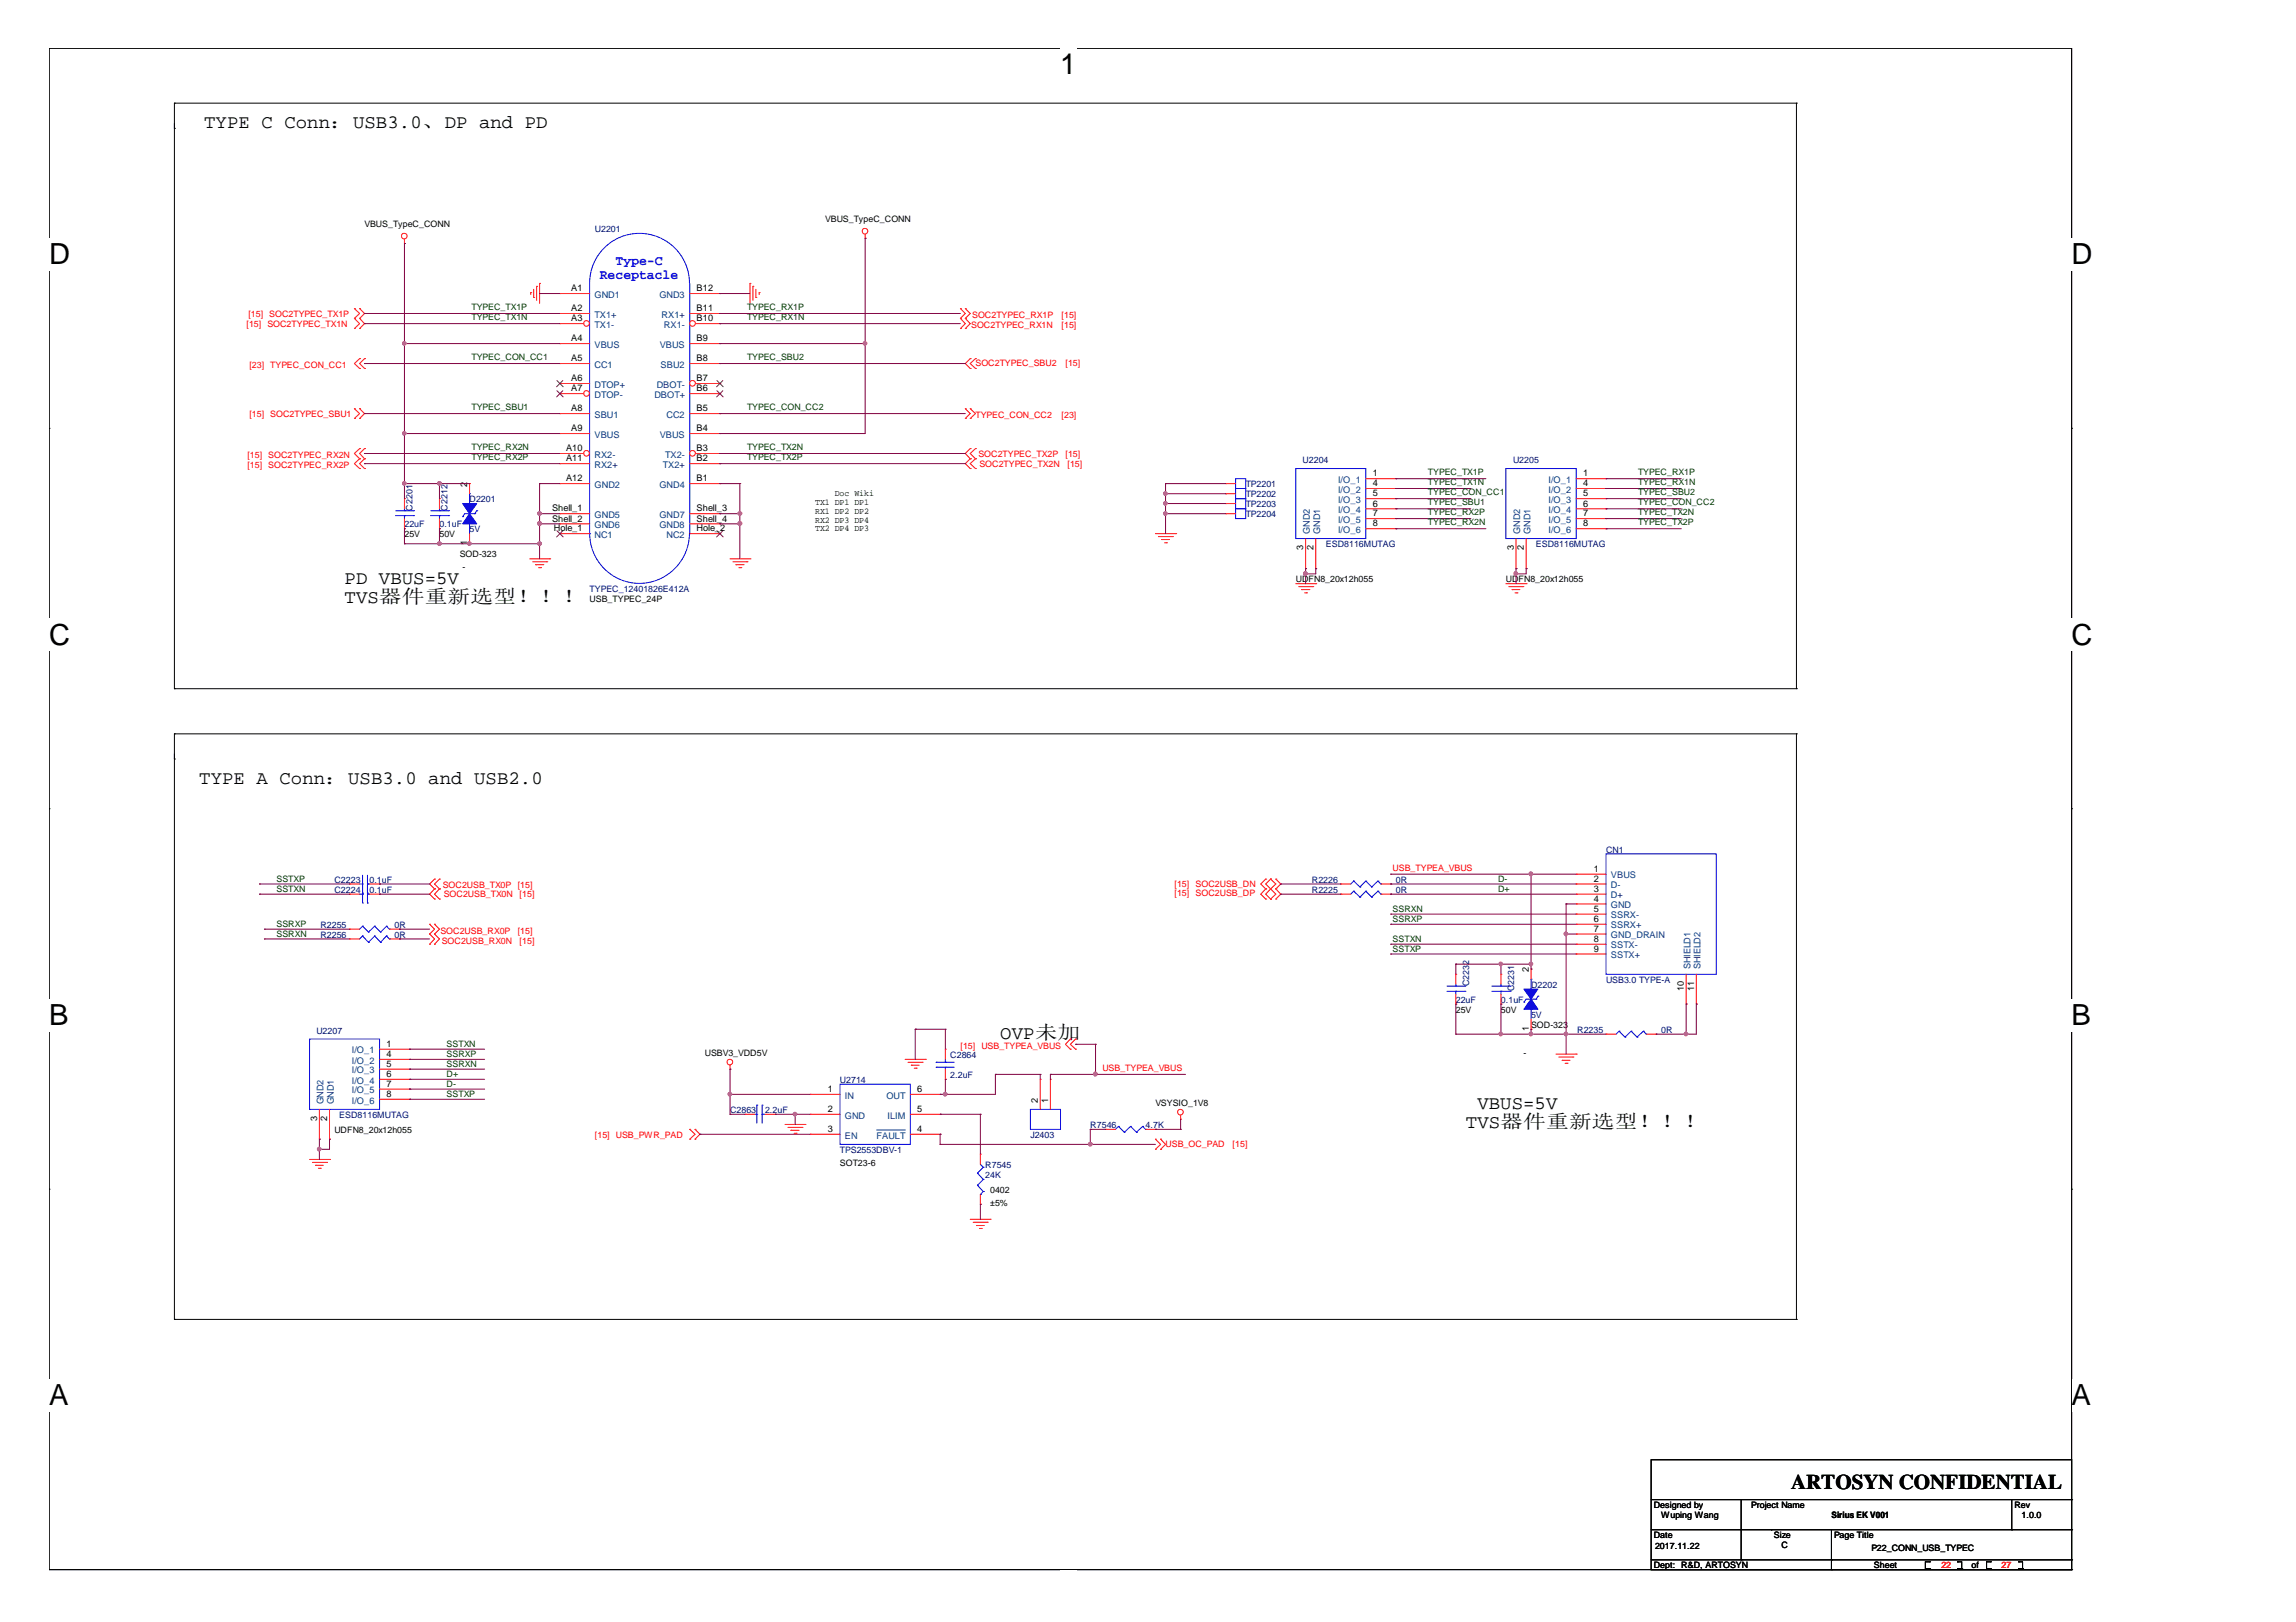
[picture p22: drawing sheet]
<svg xmlns="http://www.w3.org/2000/svg" width="297mm" height="210mm" viewBox="0 0 297 210" stroke-linecap="round" stroke-linejoin="round" font-family="sans-serif">
<defs><g id="words">
<g font-size="3.8">
<text x="137.2" y="9.6">1</text>
<text x="6.3" y="34.2">D</text>
<text x="268" y="34.2">D</text>
<text x="6.3" y="83.4">C</text>
<text x="268" y="83.4">C</text>
<text x="6.3" y="132.6">B</text>
<text x="268" y="132.6">B</text>
<text x="6.3" y="181.9">A</text>
<text x="268" y="181.9">A</text>
</g>
<text font-size="2.7" x="231.7" y="192.7">ARTOSYN CONFIDENTIAL</text>
<g font-size="2.5">
<text x="26.4" y="16.6">TYPE C Conn：USB3.0、DP and PD</text>
<text x="44.6" y="75.5">PD VBUS=5V</text>
<text x="44.6" y="78">TVS器件重新选型！！！</text>
<text x="25.8" y="101.4">TYPE A Conn：USB3.0 and USB2.0</text>
<text x="129.4" y="134.5">OVP未加</text>
<text x="191.1" y="143.6">VBUS=5V</text>
<text x="189.7" y="146">TVS器件重新选型！！！</text>
</g>
<g font-size="1.8" fill="#00f">
<text x="79.6" y="34.3">Type-C</text>
<text x="77.6" y="36.1">Receptacle</text>
</g>
<g font-size="1.2">
<text x="73.9" y="37.7">A1</text>
<text x="73.9" y="40.3">A2</text>
<text x="73.9" y="41.6">A3</text>
<text x="90.1" y="40.3">B11</text>
<text x="90.1" y="41.6">B10</text>
<text x="90.1" y="37.7">B12</text>
<text x="73.9" y="44.2">A4</text>
<text x="73.9" y="46.8">A5</text>
<text x="90.1" y="44.2">B9</text>
<text x="90.1" y="46.8">B8</text>
<text x="73.9" y="49.3">A6</text>
<text x="73.9" y="50.6">A7</text>
<text x="73.9" y="53.2">A8</text>
<text x="90.1" y="49.3">B7</text>
<text x="90.1" y="50.6">B6</text>
<text x="90.1" y="53.2">B5</text>
<text x="73.2" y="58.4">A10</text>
<text x="73.2" y="59.7">A11</text>
<text x="73.9" y="55.8">A9</text>
<text x="90.1" y="55.8">B4</text>
<text x="90.1" y="59.7">B2</text>
<text x="90.1" y="58.4">B3</text>
<text x="60.5" y="63" transform="rotate(-90 60.5 63)">2</text>
<text x="73.2" y="62.3">A12</text>
<text x="90.1" y="62.3">B1</text>
<text x="177.6" y="61.7">1</text>
<text x="177.6" y="62.9">4</text>
<text x="177.6" y="64.2">5</text>
<text x="177.6" y="65.5">6</text>
<text x="204.8" y="61.7">1</text>
<text x="204.8" y="62.9">4</text>
<text x="204.8" y="64.2">5</text>
<text x="204.8" y="65.5">6</text>
<text x="60.5" y="70.6" transform="rotate(-90 60.5 70.6)">1</text>
<text x="71.4" y="66.2">Shell_1</text>
<text x="71.4" y="67.5">Shell_2</text>
<text x="71.7" y="68.8">Hole_1</text>
<text x="90.1" y="68.8">Hole_2</text>
<text x="90.1" y="66.2">Shell_3</text>
<text x="90.1" y="67.5">Shell_4</text>
<text x="168.6" y="71.2" transform="rotate(-90 168.6 71.2)">3</text>
<text x="169.9" y="71.2" transform="rotate(-90 169.9 71.2)">2</text>
<text x="177.6" y="66.8">7</text>
<text x="177.6" y="68.1">8</text>
<text x="195.8" y="71.2" transform="rotate(-90 195.8 71.2)">3</text>
<text x="197.1" y="71.2" transform="rotate(-90 197.1 71.2)">2</text>
<text x="204.8" y="66.8">7</text>
<text x="204.8" y="68.1">8</text>
<text x="206.2" y="112.8">1</text>
<text x="206.2" y="114.1">2</text>
<text x="206.2" y="115.4">3</text>
<text x="206.2" y="116.7">4</text>
<text x="206.2" y="118">5</text>
<text x="206.2" y="119.3">6</text>
<text x="197.8" y="125.8" transform="rotate(-90 197.8 125.8)">2</text>
<text x="206.2" y="120.6">7</text>
<text x="206.2" y="121.9">8</text>
<text x="206.2" y="123.2">9</text>
<text x="217.8" y="128.2" transform="rotate(-90 217.8 128.2)">10</text>
<text x="219.2" y="128.2" transform="rotate(-90 219.2 128.2)">11</text>
<text x="50" y="135.5">1</text>
<text x="50" y="136.8">4</text>
<text x="197.8" y="133.4" transform="rotate(-90 197.8 133.4)">1</text>
<text x="50" y="138.1">5</text>
<text x="50" y="139.4">6</text>
<text x="50" y="140.6">7</text>
<text x="50" y="142">8</text>
<text x="107.1" y="141.3">1</text>
<text x="107.1" y="143.9">2</text>
<text x="118.7" y="141.3">6</text>
<text x="118.7" y="143.9">5</text>
<text x="134.3" y="142.7" transform="rotate(-90 134.3 142.7)">2</text>
<text x="135.6" y="142.7" transform="rotate(-90 135.6 142.7)">1</text>
<text x="41" y="145.1" transform="rotate(-90 41 145.1)">3</text>
<text x="42.3" y="145.1" transform="rotate(-90 42.3 145.1)">2</text>
<text x="107.1" y="146.5">3</text>
<text x="118.7" y="146.5">4</text>
</g>
<g font-size="1.2" fill="#004080">
<text x="76.9" y="38.5">GND1</text>
<text x="76.9" y="41.1">TX1+</text>
<text x="85.3" y="38.5">GND3</text>
<text x="85.6" y="41.1">RX1+</text>
<text x="76.9" y="42.4">TX1-</text>
<text x="76.9" y="45">VBUS</text>
<text x="76.9" y="47.6">CC1</text>
<text x="85.3" y="45">VBUS</text>
<text x="85.5" y="47.6">SBU2</text>
<text x="85.9" y="42.4">RX1-</text>
<text x="76.9" y="50.2">DTOP+</text>
<text x="76.9" y="51.5">DTOP-</text>
<text x="84.7" y="51.5">DBOT+</text>
<text x="85" y="50.2">DBOT-</text>
<text x="76.9" y="54.1">SBU1</text>
<text x="76.9" y="56.7">VBUS</text>
<text x="76.9" y="59.2">RX2-</text>
<text x="85.3" y="56.7">VBUS</text>
<text x="86.1" y="59.2">TX2-</text>
<text x="86.2" y="54.1">CC2</text>
<text x="76.9" y="60.6">RX2+</text>
<text x="76.9" y="63.1">GND2</text>
<text x="85.3" y="63.1">GND4</text>
<text x="85.8" y="60.6">TX2+</text>
<text x="173.1" y="62.5">I/O_1</text>
<text x="173.1" y="63.8">I/O_2</text>
<text x="173.1" y="65.1">I/O_3</text>
<text x="200.3" y="62.5">I/O_1</text>
<text x="200.3" y="63.8">I/O_2</text>
<text x="200.3" y="65.1">I/O_3</text>
<text x="76.9" y="67">GND5</text>
<text x="76.9" y="68.3">GND6</text>
<text x="76.9" y="69.6">NC1</text>
<text x="85.3" y="67">GND7</text>
<text x="85.3" y="68.3">GND8</text>
<text x="86.2" y="69.6">NC2</text>
<text x="169.5" y="69.1" transform="rotate(-90 169.5 69.1)">GND2</text>
<text x="170.8" y="69.1" transform="rotate(-90 170.8 69.1)">GND1</text>
<text x="173.1" y="66.4">I/O_4</text>
<text x="173.1" y="67.7">I/O_5</text>
<text x="173.1" y="69">I/O_6</text>
<text x="196.7" y="69.1" transform="rotate(-90 196.7 69.1)">GND2</text>
<text x="198" y="69.1" transform="rotate(-90 198 69.1)">GND1</text>
<text x="200.3" y="66.4">I/O_4</text>
<text x="200.3" y="67.7">I/O_5</text>
<text x="200.3" y="69">I/O_6</text>
<text x="208.4" y="113.7">VBUS</text>
<text x="208.4" y="114.9">D-</text>
<text x="208.4" y="116.3">D+</text>
<text x="208.4" y="117.5">GND</text>
<text x="208.4" y="118.8">SSRX-</text>
<text x="208.4" y="120.2">SSRX+</text>
<text x="208.4" y="121.4">GND_DRAIN</text>
<text x="208.4" y="122.7">SSTX-</text>
<text x="208.4" y="124">SSTX+</text>
<text x="218.7" y="125.4" transform="rotate(-90 218.7 125.4)">SHIELD1</text>
<text x="220" y="125.4" transform="rotate(-90 220 125.4)">SHIELD2</text>
<text x="45.5" y="136.3">I/O_1</text>
<text x="45.5" y="137.6">I/O_2</text>
<text x="41.9" y="142.9" transform="rotate(-90 41.9 142.9)">GND2</text>
<text x="43.2" y="142.9" transform="rotate(-90 43.2 142.9)">GND1</text>
<text x="45.5" y="138.9">I/O_3</text>
<text x="45.5" y="140.2">I/O_4</text>
<text x="45.5" y="141.5">I/O_5</text>
<text x="45.5" y="142.8">I/O_6</text>
<text x="109.3" y="142.2">IN</text>
<text x="114.7" y="142.2">OUT</text>
<text x="109.3" y="144.8">GND</text>
<text x="109.3" y="147.3">EN</text>
<text x="113.4" y="147.3">FAULT</text>
<text x="114.8" y="144.8">ILIM</text>
</g>
<g font-size="1.1">
<text x="47.2" y="29.4">VBUS_TypeC_CONN</text>
<text x="106.8" y="28.7">VBUS_TypeC_CONN</text>
<text x="105.5" y="65.3">TX1 DP1 DP1</text>
<text x="108" y="64.2">Doc Wiki</text>
<text x="52.3" y="69.5">25V</text>
<text x="56.9" y="69.5">50V</text>
<text x="105.5" y="66.5">RX1 DP2 DP2</text>
<text x="105.5" y="67.6">RX2 DP3 DP4</text>
<text x="105.5" y="68.8">TX2 DP4 DP3</text>
<text x="59.5" y="72.1">SOD-323</text>
<text x="59.8" y="73.8">-</text>
<text x="76.3" y="77.9">USB_TYPEC_24P</text>
<text x="167.6" y="75.4">UDFN8_20x12h055</text>
<text x="194.8" y="75.4">UDFN8_20x12h055</text>
<text x="188.3" y="131">25V</text>
<text x="194.2" y="131">50V</text>
<text x="91.2" y="136.6">USBV3_VDD5V</text>
<text x="197.1" y="136.6">-</text>
<text x="198.1" y="133">SOD-323</text>
<text x="149.5" y="143.1">VSYSIO_1V8</text>
<text x="43.3" y="146.6">UDFN8_20x12h055</text>
<text x="108.7" y="150.8">SOT23-6</text>
<text x="128.1" y="154.4">0402</text>
<text x="128.1" y="156.1">±5%</text>
<text x="214" y="195.2">Designed by</text>
<text x="214.9" y="196.5">Wuping Wang</text>
<text x="226.6" y="195.2">Project Name</text>
<text x="236.9" y="196.4">Sirius EK V001</text>
<text x="260.6" y="195.2">Rev</text>
<text x="261.5" y="196.5">1.0.0</text>
<text x="214" y="203">Dept: R&amp;D, ARTOSYN</text>
<text x="214" y="199.1">Date</text>
<text x="214.1" y="200.5">2017.11.22</text>
<text x="229.5" y="199.1">Size</text>
<text x="230.5" y="200.3">C</text>
<text x="237.3" y="199.1">Page Title</text>
<text x="242.1" y="200.8">P22_CONN_USB_TYPEC</text>
<text x="242.4" y="203">Sheet</text>
<text x="255.1" y="203">of</text>
</g>
<g font-size="1.1" fill="#000080">
<text x="77" y="30">U2201</text>
<text x="168.5" y="59.9">U2204</text>
<text x="195.7" y="59.9">U2205</text>
<text x="60.7" y="65">D2201</text>
<text x="161.2" y="64.3">TP2202</text>
<text x="161.2" y="65.6">TP2203</text>
<text x="161.2" y="63">TP2201</text>
<text x="52.3" y="68.2">22uF</text>
<text x="53.4" y="66.1" transform="rotate(-90 53.4 66.1)">C2201</text>
<text x="56.9" y="68.2">0.1uF</text>
<text x="57.9" y="66.1" transform="rotate(-90 57.9 66.1)">C2212</text>
<text x="60.7" y="68.9">5V</text>
<text x="161.2" y="66.9">TP2204</text>
<text x="171.5" y="70.8">ESD8116MUTAG</text>
<text x="198.7" y="70.8">ESD8116MUTAG</text>
<text x="76.3" y="76.6">TYPEC_12401826E412A</text>
<text x="207.8" y="110.3">CN1</text>
<text x="43.3" y="115.5">C2224</text>
<text x="43.3" y="114.2">C2223</text>
<text x="47.8" y="115.5">0.1uF</text>
<text x="47.8" y="114.2">0.1uF</text>
<text x="169.7" y="115.5">R2225</text>
<text x="169.7" y="114.2">R2226</text>
<text x="180.6" y="115.5">0R</text>
<text x="180.6" y="114.2">0R</text>
<text x="41.4" y="120">R2255</text>
<text x="41.4" y="121.3">R2256</text>
<text x="51.1" y="120">0R</text>
<text x="51.1" y="121.3">0R</text>
<text x="188.3" y="129.8">22uF</text>
<text x="190.1" y="127.6" transform="rotate(-90 190.1 127.6)">C2232</text>
<text x="194.2" y="129.8">0.1uF</text>
<text x="195.9" y="128.3" transform="rotate(-90 195.9 128.3)">C2231</text>
<text x="198.1" y="127.8">D2202</text>
<text x="198.1" y="131.7">5V</text>
<text x="207.8" y="127.2">USB3.0 TYPE-A</text>
<text x="40.9" y="133.8">U2207</text>
<text x="122.9" y="136.9">C2864</text>
<text x="204" y="133.7">R2235</text>
<text x="214.9" y="133.7">0R</text>
<text x="94.4" y="144">C2863</text>
<text x="99" y="144">2.2uF</text>
<text x="108.7" y="140.1">U2714</text>
<text x="122.9" y="139.5">2.2uF</text>
<text x="43.9" y="144.7">ESD8116MUTAG</text>
<text x="108.7" y="149.2">TPS2553DBV-1</text>
<text x="133.3" y="147.2">J2403</text>
<text x="141.1" y="145.9">R7546</text>
<text x="148.2" y="145.9">4.7K</text>
<text x="127.5" y="151.1">R7545</text>
<text x="127.5" y="152.4">24K</text>
</g>
<g font-size="1.1" fill="#f00">
<text x="32.1" y="41">[15] SOC2TYPEC_TX1P</text>
<text x="125.8" y="41.2">SOC2TYPEC_RX1P</text>
<text x="137.3" y="41.2">[15]</text>
<text x="31.9" y="42.3">[15] SOC2TYPEC_TX1N</text>
<text x="32.3" y="47.6">[23] TYPEC_CON_CC1</text>
<text x="125.6" y="42.4">SOC2TYPEC_RX1N</text>
<text x="126.2" y="47.4">SOC2TYPEC_SBU2</text>
<text x="137.3" y="42.4">[15]</text>
<text x="137.8" y="47.4">[15]</text>
<text x="32.3" y="54">[15] SOC2TYPEC_SBU1</text>
<text x="32" y="59.3">[15] SOC2TYPEC_RX2N</text>
<text x="126.2" y="54.1">TYPEC_CON_CC2</text>
<text x="126.6" y="59.2">SOC2TYPEC_TX2P</text>
<text x="137.3" y="54.1">[23]</text>
<text x="137.8" y="59.2">[15]</text>
<text x="32" y="60.6">[15] SOC2TYPEC_RX2P</text>
<text x="126.7" y="60.5">SOC2TYPEC_TX2N</text>
<text x="138.1" y="60.5">[15]</text>
<text x="180.2" y="112.7">USB_TYPEA_VBUS</text>
<text x="57.3" y="114.9">SOC2USB_TX0P</text>
<text x="57.4" y="116.1">SOC2USB_TX0N</text>
<text x="67" y="114.9">[15]</text>
<text x="67.2" y="116.1">[15]</text>
<text x="151.9" y="114.7">[15]</text>
<text x="151.9" y="116">[15]</text>
<text x="154.7" y="114.7">SOC2USB_DN</text>
<text x="154.7" y="116">SOC2USB_DP</text>
<text x="57" y="120.8">SOC2USB_RX0P</text>
<text x="57.1" y="122.1">SOC2USB_RX0N</text>
<text x="67" y="120.8">[15]</text>
<text x="67.2" y="122.1">[15]</text>
<text x="124.2" y="135.7">[15] USB_TYPEA_VBUS</text>
<text x="142.6" y="138.6">USB_TYPEA_VBUS</text>
<text x="77" y="147.2">[15] USB_PWR_PAD</text>
<text x="150.8" y="148.4">USB_OC_PAD</text>
<text x="159.5" y="148.4">[15]</text>
<text x="251.2" y="203">22</text>
<text x="259" y="203">27</text>
</g>
<g font-size="1.1" fill="#004000">
<text x="61" y="41.4">TYPEC_TX1N</text>
<text x="61" y="40.1">TYPEC_TX1P</text>
<text x="96.6" y="41.4">TYPEC_RX1N</text>
<text x="96.6" y="40.1">TYPEC_RX1P</text>
<text x="61" y="46.6">TYPEC_CON_CC1</text>
<text x="96.6" y="46.6">TYPEC_SBU2</text>
<text x="61" y="53.1">TYPEC_SBU1</text>
<text x="96.6" y="53.1">TYPEC_CON_CC2</text>
<text x="61" y="59.5">TYPEC_RX2P</text>
<text x="61" y="58.2">TYPEC_RX2N</text>
<text x="96.6" y="59.5">TYPEC_TX2P</text>
<text x="96.6" y="58.2">TYPEC_TX2N</text>
<text x="184.7" y="62.8">TYPEC_TX1N</text>
<text x="184.7" y="65.4">TYPEC_SBU1</text>
<text x="184.7" y="64.1">TYPEC_CON_CC1</text>
<text x="184.7" y="61.5">TYPEC_TX1P</text>
<text x="211.9" y="62.8">TYPEC_RX1N</text>
<text x="211.9" y="65.4">TYPEC_CON_CC2</text>
<text x="211.9" y="64.1">TYPEC_SBU2</text>
<text x="211.9" y="61.5">TYPEC_RX1P</text>
<text x="184.7" y="66.6">TYPEC_RX2P</text>
<text x="184.7" y="68">TYPEC_RX2N</text>
<text x="211.9" y="66.6">TYPEC_TX2N</text>
<text x="211.9" y="68">TYPEC_TX2P</text>
<text x="35.8" y="120">SSRXP</text>
<text x="35.8" y="114.1">SSTXP</text>
<text x="35.8" y="115.5">SSTXN</text>
<text x="180.2" y="118">SSRXN</text>
<text x="180.2" y="119.4">SSRXP</text>
<text x="193.8" y="114.1">D-</text>
<text x="193.8" y="115.5">D+</text>
<text x="35.8" y="121.3">SSRXN</text>
<text x="180.2" y="123.2">SSTXP</text>
<text x="180.2" y="121.9">SSTXN</text>
<text x="57.8" y="135.5">SSTXN</text>
<text x="57.8" y="136.8">SSRXP</text>
<text x="57.8" y="142">SSTXP</text>
<text x="57.8" y="140.7">D-</text>
<text x="57.8" y="139.4">D+</text>
<text x="57.8" y="138.1">SSRXN</text>
</g>
</g></defs>
<path d="M6.3 6.2h261.7v196.9h-261.7z" fill="none" stroke="#000" stroke-width=".13"/>
<g fill="#fff">
<path d="M137.2 6.2h2.1v4.3h-2.1z"/>
<path d="M137.2 203.1h2.1v.5h-2.1z"/>
<path d="M6.3 30.8h2.8v4.3h-2.8z"/>
<path d="M268 30.8h2.8v4.3h-2.8z"/>
<path d="M6.3 80h2.8v4.3h-2.8z"/>
<path d="M268 80h2.8v4.3h-2.8z"/>
</g>
<path d="M6.3 55.4h.1M268 55.4h.1" fill="none" stroke="#000" stroke-width=".13"/>
<g fill="#fff">
<path d="M6.3 129.3h2.6v4.2h-2.6z"/>
<path d="M268 129.3h2.6v4.2h-2.6z"/>
</g>
<path d="M6.3 104.7h.1M268 104.7h.1" fill="none" stroke="#000" stroke-width=".13"/>
<g fill="#fff">
<path d="M6.3 178.5h2.6v4.2h-2.6z"/>
<path d="M268 178.5h2.6v4.2h-2.6z"/>
</g>
<g fill="none" stroke="#000" stroke-width=".13">
<path d="M22.6 13.3h.1M22.6 16.6h.1M22.6 13.3v75.8M22.6 13.3h209.8M232.4 13.3h.1M232.4 13.3v75.8M22.6 89.1h.1M22.6 95h.1M22.6 98.2h.1M22.6 95v75.7M22.6 89.1h209.8M22.6 95h209.8"/>
<path d="M232.4 89.1h.1M232.4 95h.1M232.4 95v75.7M6.3 153.9h.1M268 153.9h.1M22.6 170.7h.1M22.6 170.7h209.8M232.4 170.7h.1M213.6 188.9h54.4v14.2h-54.4zM213.6 194.1h54.4M213.6 198h54.4M225.3 194.1v7.8"/>
<path d="M229.2 198h.1M236.9 198v5.1M260.3 198h.1M260.3 194.1v3.9M268 194.1h.1M268 198h.1M213.6 201.9h54.4M213.6 203.1h54.4M225.3 201.9h.1M236.9 201.9h.1M236.9 203.1h.1M249.1 203h.1"/>
<path d="M249.1 203h.5M249.6 202.1h.1M249.6 203h.1M249.6 202.1h-.5v.9M253.2 203h.1M253.2 202.1h.1M253.2 202.1h.6v.9M253.2 203h.6M253.8 203h.1M257 203h.1M257 203h.5M257.5 202.1h.1"/>
<path d="M257.5 203h.1M257.5 202.1h-.5v.9M261.2 203h.1M261.2 202.1h.1M261.2 202.1h.5v.9M261.2 203h.5M261.7 203h.1M268 201.9h.1M268 203.1h.1"/>
</g>
<g fill="none" stroke="#f00" stroke-width=".13">
<path d="M45.8 39.9h.1M45.8 39.9l.7 .7-.7 .6M46.5 39.9h.1M46.5 39.9l.7 .7-.7 .6M52.3 31.5h.1M52.3 31v.5M68.7 37.9h.1M68.7 37.9v.2M69 38.5h.1M69 37.4v1.1M69.4 37.1h.1M69.4 37.1v1.8"/>
<path d="M69.8 36.7h.1M69.8 36.7v2.6M72.4 38h.1M72.4 38h3.9M97 36.7h.1M97 36.7v2.6M97.4 37.1h.1M97.4 37.1v1.8M97.8 38.5h.1M97.8 37.4v1.1M98.2 37.9h.1M98.2 37.9v.2"/>
<path d="M111.9 30.8h.1M111.9 30.3v.5M124.2 39.9h.1M124.2 39.9l.7 .7-.7 .6M124.9 39.9h.1M124.9 39.9l.6 .7-.6 .6M45.8 52.9h.1M45.8 54.2h.1M45.8 41.2h.1M45.8 42.5h.1M45.8 52.9l.7 .6-.7 .7M45.8 41.2l.7 .7-.7 .6"/>
<path d="M46.5 54.2h.1M46.5 52.9h.1M46.5 46.4h.1M46.5 47.7h.1M46.5 59.4h.1M46.5 58.1h.1M46.5 41.2h.1M46.5 42.5h.1M46.5 52.9l.7 .6-.7 .7M46.5 46.4l-.7 .6 .7 .7M46.5 59.4l-.7 .6 .7 .6M46.5 58.1l-.7 .6 .7 .7"/>
<path d="M46.5 41.2l.7 .7-.7 .6M47.2 46.4h.1M47.2 47.7h.1M47.2 59.4h.1M47.2 58.1h.1M47.2 46.4l-.7 .6 .7 .7M47.2 59.4l-.7 .6 .7 .6M47.2 58.1l-.7 .6 .7 .7M72.4 40.6h.1M72.4 40.6h3.9M124.2 41.2h.1M124.2 42.5h.1"/>
<path d="M124.2 41.2l.7 .7-.7 .6M124.9 52.9h.1M124.9 54.2h.1M124.9 41.2h.1M124.9 42.5h.1M124.9 52.9l.6 .6-.6 .7M124.9 41.2l.6 .7-.6 .6M125.5 47.7h.1M125.5 46.4h.1M125.5 52.9h.1M125.5 54.2h.1M125.5 59.4h.1"/>
<path d="M125.5 58.1h.1M125.5 46.4l-.6 .6 .6 .7M125.5 52.9l.7 .6-.7 .7M125.5 58.1l-.6 .6 .6 .7M125.5 59.4l-.6 .6 .6 .6M126.2 46.4h.1M126.2 47.7h.1M126.2 58.1h.1M126.2 59.4h.1M126.2 46.4l-.7 .6 .7 .7M126.2 58.1l-.7 .6 .7 .7M126.2 59.4l-.7 .6 .7 .6"/>
<path d="M46.5 60.6h.1M47.2 60.6h.1M52.3 64.5h.1M52.3 68.4h.1M52.3 64.5v1.3M52.3 67.1v1.3M56.9 64.5h.1M56.9 68.4h.1M56.9 64.5v1.3M56.9 67.1v1.3M68.5 72.3h2.6M68.9 72.7h1.8"/>
<path d="M69.3 73.1h.1M69.3 73.1h1.1M69.7 73.5h.2M69.9 73.5h.1M70.7 72.7h.1M71.1 72.3h.1M94.4 72.3h2.6M94.8 72.7h1.8M95.2 73.1h.1M95.2 73.1h1.1M95.6 73.5h.2M95.8 73.5h.1"/>
<path d="M96.6 72.7h.1M97 72.3h.1M125.5 60.6h.1M126.2 60.6h.1M149.5 69.1h2.6M149.9 69.4h1.8M150.3 69.8h.1M150.3 69.8h1M150.7 70.2h.2M150.9 70.2h.1M151.7 69.4h.1M152.1 69.1h.1"/>
<path d="M158.6 63.9h.1M158.6 65.2h.1M158.6 62.6h.1M158.6 63.9h1.3M158.6 65.2h1.3M158.6 62.6h1.3M167.6 75.5h2.6M168 75.9h1.8M168.4 76.3h.1M168.4 76.3h1.1M168.8 76.7h.2M169 76.7h.1"/>
<path d="M169.8 75.9h.1M170.2 75.5h.1M194.8 75.5h2.6M195.2 75.9h1.8M195.6 76.3h.1M195.6 76.3h1M196 76.7h.3M196.3 76.7h.1M197 75.9h.1M197.4 75.5h.1M45.2 115.7h.1M45.2 115.7h1.3"/>
<path d="M47.8 115.7h1.3M49.1 115.7h.1M55.6 119.6h.1M55.6 119.6l.6 .6-.6 .7M56.2 119.6h.1M56.2 115h.1M56.2 113.8h.1M56.2 116.3h.1M56.2 119.6l.7 .6-.7 .7M56.2 113.8l-.6 .6 .6 .6M56.2 115l-.6 .7 .6 .6M56.9 113.8h.1"/>
<path d="M56.9 115h.1M56.9 116.3h.1M56.9 113.8l-.7 .6 .7 .6M56.9 115l-.7 .7 .7 .6M163.7 113.8h.1M163.7 115h.1M163.7 116.3h.1M163.7 113.8l-.6 .6 .6 .6M163.7 115l-.6 .7 .6 .6M164.4 113.8h.1M164.4 115h.1M164.4 116.3h.1"/>
<path d="M164.4 113.8l.7 .6-.7 .6M164.4 113.8l-.7 .6 1.4 1.3-.7 .6M164.4 115l-.7 .7 .7 .6M165.1 115h.1M165.1 113.8h.1M165.1 116.3h.1M165.1 113.8l.6 .6-.6 .6M165.1 115l.6 .7-.6 .6M173.4 115.7h.1M173.4 114.4h.1M173.4 115.7h1.4M173.4 114.4h1.4"/>
<path d="M178.6 115.7h1.3M178.6 114.4h1.3M179.9 115.7h.1M179.9 114.4h.1M203.9 113.1h.1M203.9 114.4h.1M203.9 115.7h.1M203.9 117h.1M203.9 118.3h.1M203.9 119.6h.1M203.9 115.7h3.9M203.9 114.4h3.9"/>
<path d="M203.9 113.1h3.9M203.9 117h3.9M203.9 118.3h3.9M203.9 119.6h3.9M45.2 120.2h.1M45.2 120.2h1.3M49.1 137.1h3.9M49.1 135.8h3.9M49.1 138.4h3.9M49.1 139.7h3.9M50.4 120.2h1.3M51.7 120.2h.1"/>
<path d="M53 135.8h.1M53 137.1h.1M53 138.4h.1M53 139.7h.1M55.6 120.9h.1M55.6 122.2h.1M55.6 120.9l.6 .6-.6 .7M56.2 120.9h.1M56.2 122.2h.1M56.2 120.9l.7 .6-.7 .7M94.4 138.4h.1M94.4 137.9v.5"/>
<path d="M117.1 137.1h2.6M117.5 137.5h1.8M117.9 137.9h.1M117.9 137.9h1M118.3 138.2h.2M118.5 138.2h.1M119.3 137.5h.1M119.7 137.1h.1M122.3 139.7h.1M122.3 135.8h.1M122.3 135.8v1.3M122.3 138.4v1.3"/>
<path d="M138.5 134.5h.1M138.5 135.8h.1M138.5 134.5l-.7 .6 .7 .7M139.1 134.5h.1M139.1 135.8h.1M139.1 134.5l-.6 .6 .6 .7M188.3 126.1h.1M188.3 129.9h.1M188.3 126.1v1.3M188.3 128.7v1.2M198.1 133.2h.1M198.1 125.4h.1"/>
<path d="M198.1 125.4v1.3M198.1 131.9v1.3M201.3 136.4h2.6M201.7 136.8h1.8M202.1 137.2h.1M202.1 137.2h1M202.5 137.6h.2M202.7 137.6h.1M203.5 136.8h.1M203.9 136.4h.1M203.9 120.9h.1M203.9 122.2h.1"/>
<path d="M203.9 123.5h.1M203.9 120.9h3.9M203.9 122.2h3.9M203.9 123.5h3.9M207.8 133.8h.1M207.8 133.8h1.3M213 133.8h1.2M214.2 133.8h.1M218.1 129.9h.1M218.1 126.1v3.8M219.5 129.9h.1M219.5 126.1v3.8"/>
<path d="M40 150h2.6M40.4 150.4h1.8M40.8 150.8h.1M40.8 150.8h1M41.2 151.2h.2M41.3 147.4h.1M41.3 143.6v3.8M41.4 151.2h.1M42.2 150.4h.1M42.6 150h.1M42.6 147.4h.1M42.6 143.6v3.8"/>
<path d="M49.1 140.9h3.9M49.1 142.3h3.9M53 140.9h.1M53 142.3h.1M89.2 146.1h.1M89.2 147.4h.1M89.2 146.1l.7 .7-.7 .6M89.9 147.4h.1M89.9 146.1h.1M89.9 146.1l.7 .7-.7 .6M96.4 144.2h.1M96.4 144.2h1.3"/>
<path d="M99 144.2h1.3M100.3 144.2h.1M101.6 145.5h2.5M101.9 145.9h1.9M102.3 146.3h.1M102.3 146.3h1.1M102.7 146.7h.3M103 146.7h.1M103.8 145.9h.1M104.1 145.5h.1M125.5 157.8h2.6M125.9 158.2h1.8"/>
<path d="M126.3 158.6h.1M126.3 158.6h1M126.7 159h.3M126.8 149.4h.1M126.8 155.8h.1M126.8 149.4v1.3M126.8 154.6v1.2M127 159h.1M127.7 158.2h.1M128.1 157.8h.1M149.5 148.7h.1M149.5 147.4h.1"/>
<path d="M149.5 147.4l.7 .7-.7 .6M150.2 148.7h.1M150.2 147.4h.1M150.2 147.4l.6 .7-.6 .6M152.7 144.8h.1M152.7 144.3v.5"/>
<circle cx="52.3" cy="30.6" r=".37"/>
<circle cx="111.9" cy="29.9" r=".37"/>
<circle cx="94.4" cy="137.4" r=".37"/>
<circle cx="152.7" cy="143.9" r=".37"/>
</g>
<g fill="none" stroke="#00f" stroke-width=".13">
<path d="M76.3 36.6a6.5 6.5 0 0 1 6.4-6.4 6.5 6.5 0 0 1 6.5 6.4M76.3 36.7v32.4M89.2 36.7v32.4M51.2 66.7h2.3M51.2 66.1h2.3M52.3 66.1h.1M52.3 66.7h.1M52.3 65.8v.3M52.3 66.7v.4M53.5 66.7h.1M53.5 66.1h.1M55.7 66.7h2.3"/>
<path d="M55.7 66.1h2.3M56.9 66.1h.1M56.9 66.7h.1M56.9 65.8v.3M56.9 66.7v.4M58 66.7h.1M58 66.1h.1M76.3 69a6.5 6.5 0 0 0 6.4 6.5 6.5 6.5 0 0 0 6.5-6.5M76.3 69.1h.1M89.2 69.1h.1M159.9 63.2h1.3v1.3h-1.3zM159.9 64.5h1.3v1.3h-1.3z"/>
<path d="M159.9 61.9h1.3v1.3h-1.3zM46.5 115.7h.4M46.9 116.9h.1M46.9 115.7h.1M46.9 119.9h.1M46.9 114.5v2.4M46.9 119.9l-.4 .3M46.9 119.9l.8 .7M47.5 115.7h.1M47.5 116.9h.1M47.5 115.7h.3M47.5 114.5v2.4"/>
<path d="M48.5 119.9h.1M48.5 119.9l-.8 .7M48.5 119.9l.7 .7M50 119.9h.1M50 119.9l-.8 .7M50 119.9l.4 .3M175.1 115.3h.1M175.1 114h.1M175.1 115.3l-.3 .4M175.1 115.3l.8 .8M175.1 114l-.3 .4M175.1 114l.8 .8"/>
<path d="M175.9 116.1h.1M175.9 114.8h.1M176.7 115.3h.1M176.7 114h.1M176.7 115.3l-.8 .8M176.7 115.3l.8 .8M176.7 114l-.8 .8M176.7 114l.8 .8M177.5 116.1h.1M177.5 114.8h.1M178.3 115.3h.1M178.3 114h.1"/>
<path d="M178.3 115.3l-.8 .8M178.3 115.3l.3 .4M178.3 114l-.8 .8M178.3 114l.3 .4M178.6 115.7h.1M178.6 114.4h.1M207.8 110.5h14.2v15.6h-14.2zM40 134.5h9.1v9.1h-9.1zM47.7 120.6h.1M49.2 120.6h.1M50.4 120.2h.1M121.1 137.5h.1"/>
<path d="M121.1 138.1h.1M121.1 137.5h2.3M121.1 138.1h2.3M122.3 138.1h.1M122.3 137.5h.1M122.3 137.1v.4M122.3 138.1v.3M187.2 128.3h2.3M187.2 127.6h2.3M188.3 127.6h.1M188.3 128.3h.1M188.3 127.4v.2"/>
<path d="M188.3 128.3v.4M189.5 128.3h.1M189.5 127.6h.1M197.1 129.7h.1M198.1 130.6h.1M198.1 126.7h.1M198.1 126.7v1.3M198.1 130.6v1.3M198.7 129.3h.1M198.7 129.3h-1.3l-.3 .4M199 128.9h.1M199 128.9l-.3 .4"/>
<path d="M209.5 133.4h.1M209.5 133.4l-.4 .4M209.5 133.4l.7 .8M210.2 134.2h.1M211 133.4h.1M211 133.4l-.8 .8M211 133.4l.8 .8M211.8 134.2h.1M212.6 133.4h.1M212.6 133.4l-.8 .8M212.6 133.4l.4 .4M213 133.8h.1"/>
<path d="M97.7 144.2h.2M97.9 144.2h.1M97.9 143h.1M97.9 143v2.3M98.6 143h.1M98.6 144.2h.1M98.6 144.2h.4M98.6 143v2.3M126.4 151.8h.1M126.4 153.4h.1M126.4 151.8l.8 .8M126.4 153.4l.8 .8"/>
<path d="M126.8 154.6h.1M126.8 150.7l.4 .4M127.2 151.1h.1M127.2 152.6h.1M127.2 154.2h.1M127.2 151.1l-.8 .7M127.2 152.6l-.8 .8M127.2 154.2l-.4 .4"/>
</g>
<g fill="#00f" stroke="#00f" stroke-width=".13">
<path d="M198.1 129.3l.9 1.3h-1.9z" fill-rule="evenodd"/>
<path d="M197.1 128h1.9l-.9 1.3z" fill-rule="evenodd"/>
</g>
<circle cx="75.9" cy="41.9" r=".37" fill="#fff" stroke="#f00" stroke-width=".13"/>
<path d="M72.4 41.9h.1M72.4 44.5h.1M72.4 47h.1M72.4 49.6h.1M72.4 41.9h3.1M72.4 44.5h3.9M72.4 47h3.9M72.4 49.6h3.9" fill="none" stroke="#f00" stroke-width=".13"/>
<path d="M72.1 49.2l.8 .9M72.8 49.2l-.8 .9" fill="none" stroke="#804000" stroke-width=".13"/>
<circle cx="75.9" cy="50.9" r=".37" fill="#fff" stroke="#f00" stroke-width=".13"/>
<path d="M72.4 50.9h.1M72.4 53.5h.1M72.4 56.1h.1M72.4 50.9h3.1M72.4 53.5h3.9M72.4 56.1h3.9" fill="none" stroke="#f00" stroke-width=".13"/>
<path d="M72.1 50.6l.8 .8M72.8 50.6l-.8 .8" fill="none" stroke="#804000" stroke-width=".13"/>
<circle cx="75.9" cy="58.7" r=".37" fill="#fff" stroke="#f00" stroke-width=".13"/>
<g fill="none" stroke="#f00" stroke-width=".13">
<path d="M89.2 38h3.9M93.1 38h.1M72.4 58.7h.1M72.4 58.7h3.1M89.2 40.6h3.9M93.1 40.6h.1M72.4 60h.1M72.4 62.6h.1M72.4 66.5h.1M72.4 67.8h.1M72.4 60h3.9M72.4 62.6h3.9"/>
<path d="M72.4 66.5h3.9M72.4 67.8h3.9"/>
</g>
<circle cx="89.6" cy="41.9" r=".37" fill="#fff" stroke="#f00" stroke-width=".13"/>
<path d="M89.2 44.5h3.9M89.2 47h3.9M90 41.9h3.1M93.1 41.9h.1M93.1 44.5h.1M93.1 47h.1" fill="none" stroke="#f00" stroke-width=".13"/>
<circle cx="89.6" cy="49.6" r=".37" fill="#fff" stroke="#f00" stroke-width=".13"/>
<path d="M89.2 50.9h3.9M89.2 53.5h3.9M89.2 56.1h3.9M90 49.6h3.1M93.1 49.6h.1M93.1 50.9h.1M93.1 53.5h.1M93.1 56.1h.1" fill="none" stroke="#f00" stroke-width=".13"/>
<path d="M92.8 49.2l.8 .9M92.8 50.6l.8 .8M93.5 49.2l-.8 .9M93.5 50.6l-.8 .8" fill="none" stroke="#804000" stroke-width=".13"/>
<circle cx="89.6" cy="58.7" r=".37" fill="#fff" stroke="#f00" stroke-width=".13"/>
<g fill="none" stroke="#f00" stroke-width=".13">
<path d="M90 58.7h3.1M93.1 58.7h.1M60.7 70.4h.1M60.7 62.6h.1M60.7 62.6v1.3M60.7 69.1v1.3M72.4 69.1h.1M72.4 69.1h3.9M89.2 60h3.9M89.2 62.6h3.9M89.2 66.5h3.9M89.2 67.8h3.9"/>
<path d="M89.2 69.1h3.9M93.1 60h.1M93.1 62.6h.1M93.1 66.5h.1M93.1 67.8h.1M93.1 69.1h.1M158.6 66.5h.1M158.6 66.5h1.3M168.9 73.6h.1M168.9 69.7v3.9M170.2 73.6h.1M170.2 69.7v3.9"/>
<path d="M176.7 61.9h3.9M176.7 63.2h3.9M176.7 64.5h3.9M176.7 65.8h3.9M176.7 67.1h3.9M176.7 68.4h3.9M180.6 61.9h.1M180.6 63.2h.1M180.6 64.5h.1M180.6 65.8h.1M180.6 67.1h.1M180.6 68.4h.1"/>
<path d="M196.1 73.6h.1M196.1 69.7v3.9M197.4 73.6h.1M197.4 69.7v3.9M203.9 61.9h3.9M203.9 63.2h3.9M203.9 64.5h3.9M203.9 65.8h3.9M203.9 67.1h3.9M203.9 68.4h3.9M207.8 61.9h.1M207.8 63.2h.1"/>
<path d="M207.8 64.5h.1M207.8 65.8h.1M207.8 67.1h.1M207.8 68.4h.1M45.2 114.4h.1M45.2 114.4h1.3M47.8 114.4h1.3M49.1 114.4h.1M45.2 121.5h.1M45.2 121.5h1.3M50.4 121.5h1.3M51.7 121.5h.1"/>
<path d="M134.6 139.7h.1M134.6 139.7v3.9M135.9 139.7h.1M135.9 139.7v3.9M194.2 126.1h.1M194.2 129.9h.1M194.2 126.1v1.3M194.2 128.7v1.2M104.8 141.6h.1M104.8 144.2h.1M104.8 146.8h.1M104.8 141.6h3.9"/>
<path d="M104.8 144.2h3.9M104.8 146.8h3.9M117.8 141.6h3.8M117.8 144.2h3.8M117.8 146.8h3.8M121.6 146.8h.1M121.6 144.2h.1M121.6 141.6h.1M143 146.1h.1M143 146.1h1.3M148.2 146.1h1.3M149.5 146.1h.1"/>
</g>
<path d="M72.1 68.7l.8 .8M72.8 68.7l-.8 .8M92.8 68.7l.8 .8M93.5 68.7l-.8 .8" fill="none" stroke="#804000" stroke-width=".13"/>
<g fill="none" stroke="#00f" stroke-width=".13">
<path d="M59.9 66.9h.1M60.7 67.8h.1M60.7 63.9h.1M60.7 63.9v1.3M60.7 67.8v1.3M61.4 66.5h.1M61.4 66.5h-1.3l-.2 .4M61.7 66.1h.1M61.7 66.1l-.3 .4M159.9 65.8h1.3v1.3h-1.3zM167.6 60.6h9.1v9.1h-9.1zM194.8 60.6h9.1v9.1h-9.1z"/>
<path d="M46.5 114.4h.4M46.9 115.6h.1M46.9 114.4h.1M46.9 113.3v2.3M47.5 114.4h.1M47.5 115.6h.1M47.5 114.4h.3M47.5 113.3v2.3M46.9 121.1h.1M46.9 121.1l-.4 .4M46.9 121.1l.8 .8M47.7 121.9h.1"/>
<path d="M48.5 121.1h.1M48.5 121.1l-.8 .8M48.5 121.1l.7 .8M49.2 121.9h.1M50 121.1h.1M50 121.1l-.8 .8M50 121.1l.4 .4M50.4 121.5h.1M193 128.3h2.4M193 127.6h2.4M194.2 127.6h.1M194.2 128.3h.1"/>
<path d="M194.2 127.4v.2M194.2 128.3v.4M195.4 128.3h.1M195.4 127.6h.1M108.7 140.3h9.1v7.8h-9.1zM133.3 143.6h3.9v2.5h-3.9zM144.7 145.8h.1M144.7 145.8l-.4 .3M144.7 145.8l.8 .7M145.5 146.5h.1M146.3 145.8h.1M146.3 145.8l-.8 .7"/>
<path d="M146.3 145.8l.7 .7M147 146.5h.1M147.8 145.8h.1M147.8 145.8l-.8 .7M147.8 145.8l.4 .3M148.2 146.1h.1"/>
</g>
<path d="M113.4 146.2h3.7" fill="none" stroke="#004080" stroke-width=".13"/>
<g fill="#00f" stroke="#00f" stroke-width=".13">
<path d="M60.7 66.5l1 1.3h-1.8z" fill-rule="evenodd"/>
<path d="M59.9 65.2h1.8l-1 1.3z" fill-rule="evenodd"/>
</g>
<g fill="none" stroke="#800040" stroke-width=".13">
<path d="M52.3 31.5h.1M52.3 31.5v33M69.8 38h.1M69.8 38h2.6M93.1 38h.1M93.1 38h3.9M111.9 30.8h.1M111.9 30.8v25.3h-18.8M47.2 47h.1M47.2 41.9h.1M47.2 40.6h.1M47.2 53.5h.1"/>
<path d="M47.2 58.7h.1M47.2 41.9h25.2M47.2 40.6h25.2M47.2 47h25.2M47.2 53.5h25.2M47.2 58.7h25.2M52.3 56.1h.1M52.3 44.5h.1M52.3 44.5h20.1M52.3 56.1h20.1M93.1 41.9h.1M93.1 40.6h.1"/>
<path d="M93.1 44.5h.1M93.1 53.5h.1M93.1 58.7h.1M93.1 56.1h.1M93.1 47h.1M93.1 41.9h31.1M93.1 40.6h31.1M93.1 44.5h18.8M93.1 47h31.8M93.1 53.5h31.8M93.1 58.7h31.8M111.9 44.5h.1"/>
<path d="M47.2 60h.1M47.2 60h25.2M52.3 62.6h.1M52.3 68.4h.1M52.3 70.4h.1M52.3 62.6h8.4M52.3 68.4v2M52.3 70.4h17.5M56.9 62.6h.1M56.9 70.4h.1M56.9 68.4h.1M56.9 62.6v1.9"/>
<path d="M56.9 68.4v2M60.7 70.4h.1M69.8 66.5h.1M69.8 67.8h.1M69.8 62.6h.1M69.8 70.4h.1M69.8 66.5h2.6M69.8 67.8h2.6M69.8 62.6v9.7M69.8 62.6h2.6M93.1 60h.1M93.1 66.5h.1"/>
<path d="M93.1 67.8h.1M93.1 62.6h.1M93.1 60h31.8M93.1 66.5h2.6M93.1 67.8h2.6M93.1 62.6h2.6M95.7 66.5h.1M95.7 67.8h.1M95.7 62.6h.1M95.7 62.6v9.7M150.8 65.2h.1M150.8 66.5h.1"/>
<path d="M150.8 62.6h.1M150.8 63.9h.1M150.8 66.5h7.8M150.8 62.6h7.8M150.8 62.6v6.5M150.8 65.2h7.8M150.8 63.9h7.8M168.9 74.3h.1M168.9 73.6h.1M168.9 73.6v1.9M170.2 73.6h.1M170.2 73.6v.7h-1.3"/>
<path d="M180.6 67.1h.1M180.6 63.2h.1M180.6 65.8h.1M180.6 64.5h.1M180.6 61.9h.1M180.6 68.4h.1M180.6 67.1h9.7M180.6 63.2h9.7M180.6 65.8h9.7M180.6 64.5h9.7M180.6 61.9h11.6M180.6 68.4h11.6"/>
<path d="M196.1 74.3h.1M196.1 73.6h.1M196.1 73.6v1.9M197.4 73.6h.1M197.4 73.6v.7h-1.3M207.8 67.1h.1M207.8 63.2h.1M207.8 65.8h.1M207.8 64.5h.1M207.8 61.9h.1M207.8 68.4h.1M207.8 67.1h9.7"/>
<path d="M207.8 63.2h9.7M207.8 65.8h9.7M207.8 64.5h9.7M207.8 61.9h9.7M207.8 68.4h9.7M33.6 114.4h.1M33.6 115.7h.1M33.6 114.4h11.6M33.6 115.7h11.6M49.1 114.4h.1M49.1 115.7h.1M49.1 114.4h6.5"/>
<path d="M49.1 115.7h6.5M165.7 115.7h.1M165.7 114.4h.1M165.7 114.4h7.7M165.7 115.7h7.7M179.9 118.3h.1M179.9 114.4h.1M179.9 115.7h.1M179.9 113.1h.1M179.9 119.6h.1M179.9 118.3h24M179.9 114.4h24"/>
<path d="M179.9 115.7h24M179.9 113.1h24M179.9 119.6h24M198.1 113.1h.1M198.1 113.1v12.3M202.6 117h.1M202.6 117v19.4M202.6 117h1.3M34.2 120.2h.1M34.2 121.5h.1M34.2 120.2h11M34.2 121.5h11"/>
<path d="M51.7 120.2h.1M51.7 121.5h.1M51.7 120.2h3.9M51.7 121.5h3.9M53 135.8h.1M53 137.1h.1M53 139.7h.1M53 138.4h.1M53 135.8h9.7M53 137.1h9.7M53 139.7h9.7M53 138.4h9.7"/>
<path d="M94.4 138.4h.1M94.4 138.4v5.8M118.4 133.2h.1M118.4 133.2v3.9M118.4 133.2h3.9M122.3 139.7h.1M122.3 133.2h.1M122.3 133.2v2.6M122.3 139.7v1.9M128.8 139h.1M128.8 139v2.6h-7.2M128.8 139h5.8"/>
<path d="M134.6 139h.1M134.6 139v.7M135.9 139h.1M135.9 139h17.5M135.9 139v.7M139.1 135.1h.1M139.1 135.1h2.6M141.7 135.1h.1M141.7 139h.1M141.7 135.1v3.9M179.9 123.5h.1M179.9 122.2h.1"/>
<path d="M179.9 123.5h24M179.9 122.2h24M188.3 124.8h.1M188.3 129.9h.1M188.3 133.8h.1M188.3 133.8h19.5M188.3 124.8h9.8M188.3 124.8v1.3M188.3 129.9v3.9M194.2 124.8h.1M194.2 133.8h.1M194.2 129.9h.1"/>
<path d="M194.2 124.8v1.3M194.2 129.9v3.9M198.1 124.8h.1M198.1 133.2h.1M198.1 133.8h.1M198.1 125.4h.1M198.1 133.2v.6M202.6 133.8h.1M202.6 120.9h.1M202.6 120.9h1.3M214.2 133.8h.1M218.1 129.9h.1"/>
<path d="M218.1 133.8h.1M218.1 129.9v3.9M219.5 129.9h.1M219.5 129.9v3.9h-5.3M41.3 148.7h.1M41.3 147.4h.1M41.3 147.4v2.6M42.6 147.4h.1M42.6 147.4v1.3h-1.3M53 142.3h.1M53 140.9h.1M53 142.3h9.7"/>
<path d="M53 140.9h9.7M90.6 146.8h.1M90.6 146.8h14.2M94.4 144.2h.1M94.4 141.6h.1M94.4 144.2h2M94.4 141.6h10.4M100.3 144.2h.1M100.3 144.2h4.5M102.9 144.2h.1M102.9 144.2v1.3M121.6 148.1h.1"/>
<path d="M121.6 144.2h.1M121.6 141.6h.1M121.6 146.8h.1M121.6 144.2h5.2M121.6 148.1h27.9M121.6 146.8v1.3M122.3 141.6h.1M126.8 144.2h.1M126.8 155.8h.1M126.8 144.2v5.2M126.8 155.8v2M141.1 146.1h.1"/>
<path d="M141.1 148.1h.1M141.1 146.1h1.9M141.1 146.1v2M149.5 146.1h.1M149.5 146.1h3.2M152.7 146.1h.1M152.7 144.8v1.3"/>
</g>
<g fill="#f0f" stroke="#f0f" stroke-width=".13">
<path d="M168.7 74h.2l.2 .1-.1 .3-.1 .1-.2-.1z" fill-rule="evenodd"/>
<path d="M202.4 120.7h.3l.1 .1-.1 .2-.1 .1-.2-.1z" fill-rule="evenodd"/>
<path d="M217.9 133.6h.4l.1 .2-.1 .2h-.2h-.2z" fill-rule="evenodd"/>
<path d="M52.1 55.9h.4v.2v.1l-.2 .1-.2-.1z" fill-rule="evenodd"/>
<path d="M150.6 65h.3l.1 .1-.1 .2-.2 .1-.1-.1z" fill-rule="evenodd"/>
<path d="M150.6 66.3h.3l.1 .1-.1 .2-.2 .1-.1-.1z" fill-rule="evenodd"/>
<path d="M150.6 63.7h.3l.1 .2-.1 .1-.2 .1-.1-.1z" fill-rule="evenodd"/>
<path d="M111.7 44.3h.4v.1v.2l-.2 .1-.2-.1z" fill-rule="evenodd"/>
<path d="M41.1 148.5h.3l.1 .2-.1 .2h-.1h-.2z" fill-rule="evenodd"/>
<path d="M197.9 124.6h.3l.1 .1-.1 .2-.2 .1-.1-.1z" fill-rule="evenodd"/>
<path d="M197.9 112.9l.1-.1 .3 .1-.1 .4h-.2h-.1z" fill-rule="evenodd"/>
<path d="M194 124.6h.3l.1 .1-.1 .2-.2 .1-.1-.1z" fill-rule="evenodd"/>
<path d="M194 133.6h.3l.1 .2-.1 .2h-.2h-.1z" fill-rule="evenodd"/>
<path d="M202.4 133.6h.3l.1 .2-.1 .2h-.1h-.2z" fill-rule="evenodd"/>
<path d="M197.9 133.6h.3l.1 .2-.1 .2h-.2h-.1z" fill-rule="evenodd"/>
<path d="M52.1 62.4h.4v.1v.2l-.2 .1-.2-.1z" fill-rule="evenodd"/>
<path d="M60.6 70.2h.3l.1 .1-.1 .2-.2 .1-.1-.1z" fill-rule="evenodd"/>
<path d="M195.9 74h.2l.2 .1v.3l-.2 .1-.2-.1z" fill-rule="evenodd"/>
<path d="M52.1 44.3h.4v.1v.2l-.2 .1-.2-.1z" fill-rule="evenodd"/>
<path d="M102.7 144h.3l.1 .2-.1 .1-.2 .1-.1-.1z" fill-rule="evenodd"/>
<path d="M94.2 141.4h.4l.1 .2-.1 .2h-.2h-.2z" fill-rule="evenodd"/>
<path d="M141.5 138.8l.2-.1 .2 .2v.3h-.2h-.2z" fill-rule="evenodd"/>
<path d="M122.1 141.4h.3l.1 .2-.1 .2h-.1h-.2z" fill-rule="evenodd"/>
<path d="M168.7 74h.2l.2 .1-.1 .3-.1 .1-.2-.1z" fill-rule="evenodd"/>
<path d="M202.4 120.7h.3l.1 .1-.1 .2-.1 .1-.2-.1z" fill-rule="evenodd"/>
<path d="M217.9 133.6h.4l.1 .2-.1 .2h-.2h-.2z" fill-rule="evenodd"/>
<path d="M52.1 55.9h.4v.2v.1l-.2 .1-.2-.1z" fill-rule="evenodd"/>
<path d="M150.6 65h.3l.1 .1-.1 .2-.2 .1-.1-.1z" fill-rule="evenodd"/>
<path d="M150.6 66.3h.3l.1 .1-.1 .2-.2 .1-.1-.1z" fill-rule="evenodd"/>
<path d="M150.6 63.7h.3l.1 .2-.1 .1-.2 .1-.1-.1z" fill-rule="evenodd"/>
<path d="M111.7 44.3h.4v.1v.2l-.2 .1-.2-.1z" fill-rule="evenodd"/>
<path d="M41.1 148.5h.3l.1 .2-.1 .2h-.1h-.2z" fill-rule="evenodd"/>
<path d="M197.9 124.6h.3l.1 .1-.1 .2-.2 .1-.1-.1z" fill-rule="evenodd"/>
<path d="M197.9 112.9l.1-.1 .3 .1-.1 .4h-.2h-.1z" fill-rule="evenodd"/>
<path d="M194 124.6h.3l.1 .1-.1 .2-.2 .1-.1-.1z" fill-rule="evenodd"/>
<path d="M194 133.6h.3l.1 .2-.1 .2h-.2h-.1z" fill-rule="evenodd"/>
<path d="M202.4 133.6h.3l.1 .2-.1 .2h-.1h-.2z" fill-rule="evenodd"/>
<path d="M197.9 133.6h.3l.1 .2-.1 .2h-.2h-.1z" fill-rule="evenodd"/>
<path d="M52.1 62.4h.4v.1v.2l-.2 .1-.2-.1z" fill-rule="evenodd"/>
<path d="M60.6 70.2h.3l.1 .1-.1 .2-.2 .1-.1-.1z" fill-rule="evenodd"/>
<path d="M195.9 74h.2l.2 .1v.3l-.2 .1-.2-.1z" fill-rule="evenodd"/>
<path d="M52.1 44.3h.4v.1v.2l-.2 .1-.2-.1z" fill-rule="evenodd"/>
<path d="M102.7 144h.3l.1 .2-.1 .1-.2 .1-.1-.1z" fill-rule="evenodd"/>
<path d="M94.2 141.4h.4l.1 .2-.1 .2h-.2h-.2z" fill-rule="evenodd"/>
<path d="M141.5 138.8l.2-.1 .2 .2v.3h-.2h-.2z" fill-rule="evenodd"/>
<path d="M122.1 141.4h.3l.1 .2-.1 .2h-.1h-.2z" fill-rule="evenodd"/>
<circle cx="95.7" cy="67.7" r=".26"/>
<circle cx="95.7" cy="66.4" r=".25"/>
<circle cx="69.8" cy="66.4" r=".25"/>
<circle cx="69.8" cy="70.3" r=".25"/>
<circle cx="69.8" cy="67.7" r=".26"/>
<circle cx="56.9" cy="62.5" r=".25"/>
<circle cx="56.9" cy="70.3" r=".25"/>
<circle cx="141.1" cy="148.1" r=".25"/>
</g>
<use href="#words"/>
</svg>
